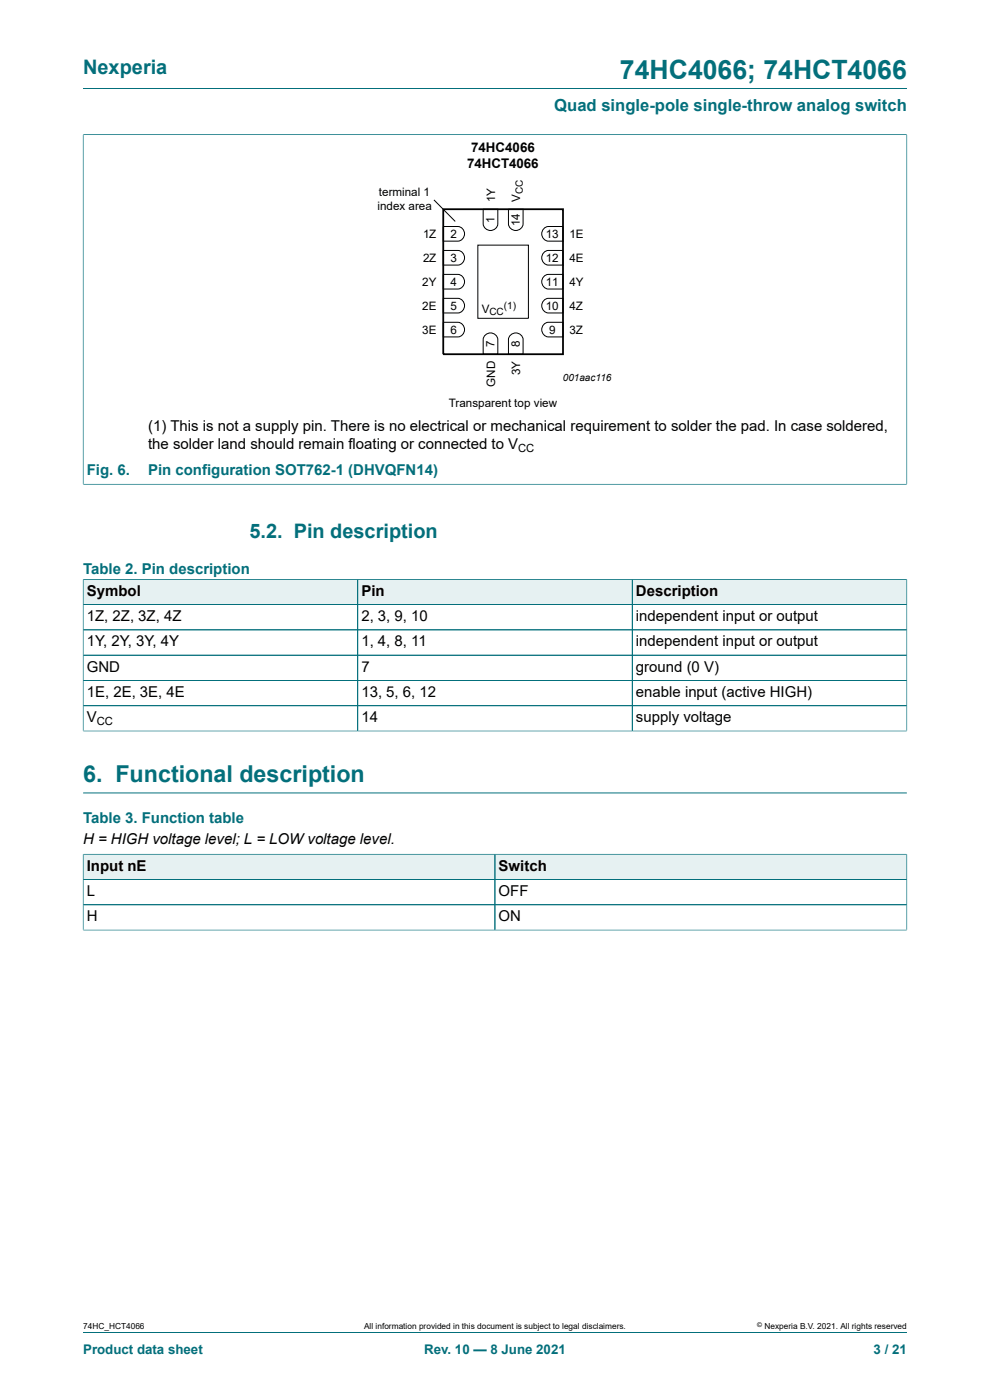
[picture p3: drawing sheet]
<svg xmlns="http://www.w3.org/2000/svg" width="210mm" height="297mm" viewBox="0 0 210 297" stroke-linecap="round" stroke-linejoin="round" font-family="sans-serif">
<defs><g id="words">
<text font-size="5.6" fill="#036f7b" x="131.5" y="16.8">74HC4066; 74HCT4066</text>
<text font-size="4.9" fill="#036f7b" x="17.6" y="165.9">6. Functional description</text>
<g font-size="4.2" fill="#036f7b">
<text x="17.6" y="15.6">Nexperia</text>
<text x="52.9" y="114.1">5.2. Pin description</text>
</g>
<text font-size="3.5" fill="#036f7b" x="117.6" y="23.7">Quad single-pole single-throw analog switch</text>
<g font-size="3.2">
<text x="31.4" y="91.5">(1) This is not a supply pin. There is no electrical or mechanical requirement to solder the pad. In case soldered,</text>
<text x="31.4" y="95.3">the solder land should remain floating or connected to V</text>
<text x="18.4" y="126.4">Symbol</text>
<text x="18.4" y="131.8">1Z, 2Z, 3Z, 4Z</text>
<text x="76.7" y="126.4">Pin</text>
<text x="76.7" y="131.8">2, 3, 9, 10</text>
<text x="134.9" y="126.4">Description</text>
<text x="134.9" y="131.8">independent input or output</text>
<text x="18.4" y="137.1">1Y, 2Y, 3Y, 4Y</text>
<text x="76.7" y="137.1">1, 4, 8, 11</text>
<text x="134.9" y="137.1">independent input or output</text>
<text x="18.4" y="142.5">GND</text>
<text x="76.7" y="142.5">7</text>
<text x="134.9" y="142.5">ground (0 V)</text>
<text x="18.4" y="147.9">1E, 2E, 3E, 4E</text>
<text x="76.7" y="147.9">13, 5, 6, 12</text>
<text x="134.9" y="147.9">enable input (active HIGH)</text>
<text x="18.4" y="153.2">V</text>
<text x="76.7" y="153.2">14</text>
<text x="134.9" y="153.2">supply voltage</text>
<text x="17.6" y="179.1">H = HIGH voltage level; L = LOW voltage level.</text>
<text x="18.4" y="184.7">Input nE</text>
<text x="105.8" y="184.7">Switch</text>
<text x="18.4" y="190.1">L</text>
<text x="105.8" y="190.1">OFF</text>
<text x="18.4" y="195.4">H</text>
<text x="105.8" y="195.4">ON</text>
</g>
<g font-size="3.2" fill="#036f7b">
<text x="18.4" y="100.9">Fig. 6.</text>
<text x="31.4" y="100.9">Pin configuration SOT762-1 (DHVQFN14)</text>
<text x="17.6" y="121.8">Table 2. Pin description</text>
<text x="17.6" y="174.6">Table 3. Function table</text>
</g>
<g font-size="2.8">
<text x="99.1" y="35.6">74HCT4066</text>
<text x="100" y="32.2">74HC4066</text>
</g>
<g font-size="2.8" fill="#036f7b">
<text x="17.6" y="287.2">Product data sheet</text>
<text x="90" y="287.2">Rev. 10 — 8 June 2021</text>
<text x="185.3" y="287.2">3 / 21</text>
</g>
<g font-size="2.5">
<text x="80.4" y="41.5">terminal 1</text>
<text x="80.1" y="44.5">index area</text>
<text x="104.9" y="47.3" transform="rotate(-90 104.9 47.3)">1</text>
<text x="105" y="42.9" transform="rotate(-90 105 42.9)">1Y</text>
<text x="110.3" y="48" transform="rotate(-90 110.3 48)">14</text>
<text x="110.4" y="42.9" transform="rotate(-90 110.4 42.9)">V</text>
<text x="89.7" y="50.5">1Z</text>
<text x="95.6" y="50.5">2</text>
<text x="115.8" y="50.5">13</text>
<text x="120.8" y="50.5">1E</text>
<text x="89.7" y="55.6">2Z</text>
<text x="95.6" y="55.5">3</text>
<text x="115.8" y="55.5">12</text>
<text x="120.8" y="55.6">4E</text>
<text x="89.5" y="65.8">2E</text>
<text x="89.5" y="60.7">2Y</text>
<text x="95.6" y="65.7">5</text>
<text x="95.6" y="60.6">4</text>
<text x="115.8" y="65.7">10</text>
<text x="115.8" y="60.6">11</text>
<text x="120.8" y="65.8">4Z</text>
<text x="120.8" y="60.7">4Y</text>
<text x="89.5" y="70.9">3E</text>
<text x="95.6" y="70.8">6</text>
<text x="102.2" y="66.3">V</text>
<text x="116.5" y="70.8">9</text>
<text x="120.8" y="70.9">3Z</text>
<text x="104.9" y="73.5" transform="rotate(-90 104.9 73.5)">7</text>
<text x="110.3" y="73.5" transform="rotate(-90 110.3 73.5)">8</text>
<text x="105" y="82.1" transform="rotate(-90 105 82.1)">GND</text>
<text x="110.4" y="79.6" transform="rotate(-90 110.4 79.6)">3Y</text>
<text x="95.2" y="86.4">Transparent top view</text>
</g>
<g font-size="2.4">
<text x="109.9" y="95.9">CC</text>
<text x="20.5" y="153.8">CC</text>
</g>
<g font-size="2.1">
<text x="110.9" y="41.3" transform="rotate(-90 110.9 41.3)">CC</text>
<text x="106.9" y="65.6">(1)</text>
<text x="103.8" y="66.9">CC</text>
<text x="119.4" y="80.8">001aac116</text>
</g>
<g font-size="1.8">
<text x="17.6" y="282">74HC_HCT4066</text>
<text x="77.2" y="282">All information provided in this document is subject to legal disclaimers.</text>
<text x="162.2" y="282">Nexperia B.V. 2021. All rights reserved</text>
</g>
<text font-size="1.4" x="160.6" y="281.6">©</text>
</g></defs>
<path d="M17.6 18.8h174.8M17.6 28.6h174.8M17.6 28.5v74.3M192.4 28.5v74.3M17.6 102.7h174.8" fill="none" stroke="#036f7b" stroke-width=".21"/>
<path d="M94 44.4h25.4v30.7h-25.4z" fill="none" stroke="#000" stroke-width=".38"/>
<g fill="none" stroke="#000" stroke-width=".21">
<path d="M92 42.4l4.6 4.6M94 58.2h3.1a1.56 1.56 0 0 1 1.4 1.6 1.56 1.56 0 0 1-1.4 1.5h-3.1zM94 53.1h3.1a1.56 1.56 0 0 1 1.4 1.6 1.56 1.56 0 0 1-1.4 1.5h-3.1zM94 48.1h3.1a1.56 1.56 0 0 1 1.4 1.5 1.56 1.56 0 0 1-1.4 1.6h-3.1zM101.4 52h10.7v15.5h-10.7zM102.5 44.4h3.1v3.1a1.56 1.56 0 0 1-1.6 1.4 1.56 1.56 0 0 1-1.5-1.4zM107.9 44.4h3.1v3.1a1.56 1.56 0 0 1-1.6 1.4 1.56 1.56 0 0 1-1.5-1.4zM115.5 58.5l.8-.3h3.1v3.1h-3.1a1.57 1.57 0 0 1-1.3-1.1 1.57 1.57 0 0 1 .5-1.7zM115.5 53.5l.8-.4h3.1v3.1h-3.1a1.57 1.57 0 0 1-1.3-1.1 1.57 1.57 0 0 1 .5-1.6zM115.5 48.4l.8-.3h3.1v3.1h-3.1a1.57 1.57 0 0 1-1.3-1.2 1.57 1.57 0 0 1 .5-1.6zM94 68.4h3.1a1.56 1.56 0 0 1 1.4 1.5 1.56 1.56 0 0 1-1.4 1.6h-3.1zM94 63.3h3.1a1.56 1.56 0 0 1 1.4 1.5 1.56 1.56 0 0 1-1.4 1.6h-3.1z"/>
<path d="M102.8 71.2a1.57 1.57 0 0 1 1.7-.5 1.57 1.57 0 0 1 1.1 1.3v3.1h-3.1v-3.1zM108.2 71.2a1.57 1.57 0 0 1 1.6-.5 1.57 1.57 0 0 1 1.2 1.3v3.1h-3.1v-3.1zM115.5 68.7l.8-.3h3.1v3.1h-3.1a1.57 1.57 0 0 1-1.3-1.1 1.57 1.57 0 0 1 .5-1.7zM115.5 63.6l.8-.3h3.1v3.1h-3.1a1.57 1.57 0 0 1-1.3-1.1 1.57 1.57 0 0 1 .5-1.7z"/>
</g>
<path d="M17.7 123h58.1v5.2h-58.1z" fill="#e6f1f2"/>
<path d="M17.6 122.8v5.5h58.3v-5.4h-58.3" fill="none" stroke="#036f7b" stroke-width=".21"/>
<path d="M75.9 123h58.1v5.2h-58.1z" fill="#e6f1f2"/>
<path d="M75.9 122.9h58.2v5.4h-58.2z" fill="none" stroke="#036f7b" stroke-width=".21"/>
<path d="M134.2 123h58.1v5.2h-58.1z" fill="#e6f1f2"/>
<path d="M17.6 128.3h174.8M17.6 133.6h174.8M17.6 123v32.1M17.6 139h174.8M17.7 122.9h174.7M75.9 123v32.1M134.1 122.9v32.2M192.4 122.8v32.3M17.6 155.1h174.8M17.6 144.4h174.8M17.6 149.7h174.8M17.6 168.2h174.8" fill="none" stroke="#036f7b" stroke-width=".21"/>
<path d="M17.7 181.3h87.2v5.2h-87.2z" fill="#e6f1f2"/>
<path d="M17.6 181.1v5.5h87.4v-5.4h-87.4" fill="none" stroke="#036f7b" stroke-width=".21"/>
<path d="M105.1 181.3h87.2v5.2h-87.2z" fill="#e6f1f2"/>
<path d="M17.6 197.3h174.8M17.6 181.3v16.1M17.7 181.2h174.7M105 181.2v16.1M192.4 181.1v16.3M192.4 186.6h-174.8M192.4 191.9h-174.8M17.6 282.6h174.8" fill="none" stroke="#036f7b" stroke-width=".21"/>
<use href="#words"/>
</svg>
